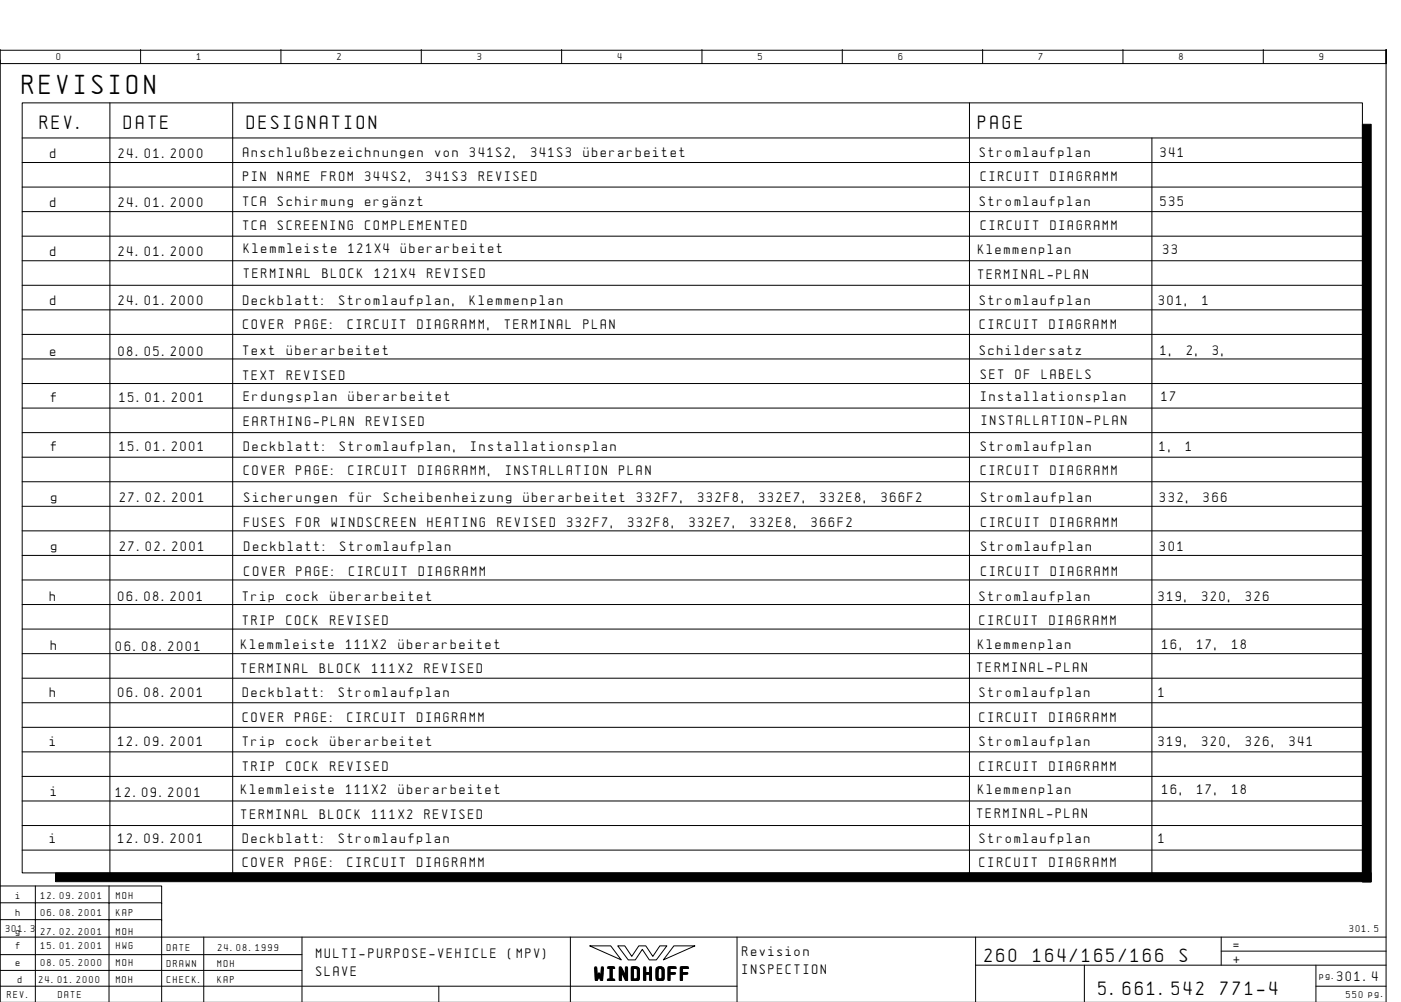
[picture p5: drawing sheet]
<svg xmlns="http://www.w3.org/2000/svg" width="399mm" height="286mm" viewBox="0 0 399 286" stroke-linecap="round" stroke-linejoin="round" font-family="sans-serif">
<defs><g id="words">
<text font-size="6.2" x="6.3" y="26.8">REVISION</text>
<g font-size="4.4">
<text x="11.3" y="36.8">REV.</text>
<text x="35.3" y="36.8">DATE</text>
<text x="70.3" y="36.8">DESIGNATION</text>
<text x="278.8" y="36.8">PAGE</text>
<text x="280.6" y="274.1">260</text>
<text x="294.5" y="274.1">164/165/166</text>
<text x="336.3" y="274.1">S</text>
<text x="169.5" y="279.3">WINDHOFF</text>
<text x="313.1" y="283.6">5.661.542</text>
<text x="347.9" y="283.6">771-4</text>
</g>
<g font-size="3.1">
<text x="14.3" y="44.9">d</text>
<text x="33.8" y="44.9">24.01.2000</text>
<text x="69.3" y="44.7">Anschlu·bezeichnungen</text>
<text x="124" y="44.7">von</text>
<text x="134" y="44.7">341S2,</text>
<text x="151.4" y="44.7">341S3</text>
<text x="166.3" y="44.7">Åberarbeitet</text>
<text x="279.3" y="44.7">Stromlaufplan</text>
<text x="330.8" y="44.7">341</text>
<text x="69.3" y="51.7">PIN</text>
<text x="79.2" y="51.7">NAME</text>
<text x="91.7" y="51.7">FROM</text>
<text x="104.1" y="51.7">344S2,</text>
<text x="121.5" y="51.7">341S3</text>
<text x="136.4" y="51.7">REVISED</text>
<text x="279.5" y="51.5">CIRCUIT</text>
<text x="299.4" y="51.5">DIAGRAMM</text>
<text x="14.3" y="58.9">d</text>
<text x="33.8" y="58.9">24.01.2000</text>
<text x="69.3" y="58.7">TCA</text>
<text x="79.2" y="58.7">Schirmung</text>
<text x="104.1" y="58.7">ergÑnzt</text>
<text x="279.3" y="58.7">Stromlaufplan</text>
<text x="330.8" y="58.7">535</text>
<text x="69.3" y="65.7">TCA</text>
<text x="79.2" y="65.7">SCREENING</text>
<text x="104.1" y="65.7">COMPLEMENTED</text>
<text x="279.5" y="65.5">CIRCUIT</text>
<text x="299.4" y="65.5">DIAGRAMM</text>
<text x="14.3" y="72.9">d</text>
<text x="33.8" y="72.9">24.01.2000</text>
<text x="69.5" y="72.2">Klemmleiste</text>
<text x="99.4" y="72.2">121X4</text>
<text x="114.3" y="72.2">Åberarbeitet</text>
<text x="278.8" y="72.5">Klemmenplan</text>
<text x="331.5" y="72.3">33</text>
<text x="69.5" y="79.1">TERMINAL</text>
<text x="91.9" y="79.1">BLOCK</text>
<text x="106.8" y="79.1">121X4</text>
<text x="121.7" y="79.1">REVISED</text>
<text x="278.8" y="79.5">TERMINAL-PLAN</text>
<text x="14.3" y="86.9">d</text>
<text x="33.8" y="86.9">24.01.2000</text>
<text x="69.3" y="86.9">Deckblatt:</text>
<text x="96.6" y="86.9">Stromlaufplan,</text>
<text x="134" y="86.9">Klemmenplan</text>
<text x="279.3" y="86.9">Stromlaufplan</text>
<text x="330.3" y="86.9">301,</text>
<text x="342.7" y="86.9">1</text>
<text x="69.3" y="93.9">COVER</text>
<text x="84.2" y="93.9">PAGE:</text>
<text x="99.1" y="93.9">CIRCUIT</text>
<text x="119" y="93.9">DIAGRAMM,</text>
<text x="143.9" y="93.9">TERMINAL</text>
<text x="166.3" y="93.9">PLAN</text>
<text x="279.3" y="93.9">CIRCUIT</text>
<text x="299.2" y="93.9">DIAGRAMM</text>
<text x="14.3" y="101.4">e</text>
<text x="33.8" y="101.4">08.05.2000</text>
<text x="69.3" y="101.2">Text</text>
<text x="81.7" y="101.2">Åberarbeitet</text>
<text x="279.3" y="101.2">Schildersatz</text>
<text x="330.8" y="101.2">1,</text>
<text x="338.2" y="101.2">2,</text>
<text x="345.7" y="101.2">3,</text>
<text x="69.3" y="108.2">TEXT</text>
<text x="81.7" y="108.2">REVISED</text>
<text x="279.5" y="108.1">SET</text>
<text x="289.5" y="108.1">OF</text>
<text x="296.9" y="108.1">LABELS</text>
<text x="14.5" y="114.5">f</text>
<text x="34" y="114.5">15.01.2001</text>
<text x="69.5" y="114.3">Erdungsplan</text>
<text x="99.4" y="114.3">Åberarbeitet</text>
<text x="279.5" y="114.3">Installationsplan</text>
<text x="331" y="114.3">17</text>
<text x="69.5" y="121.3">EARTHING-PLAN</text>
<text x="104.4" y="121.3">REVISED</text>
<text x="279.8" y="121.1">INSTALLATION-PLAN</text>
<text x="14.5" y="128.5">f</text>
<text x="34" y="128.5">15.01.2001</text>
<text x="69.5" y="128.5">Deckblatt:</text>
<text x="96.9" y="128.5">Stromlaufplan,</text>
<text x="134.2" y="128.5">Installationsplan</text>
<text x="279.5" y="128.5">Stromlaufplan</text>
<text x="330.5" y="128.5">1,</text>
<text x="338" y="128.5">1</text>
<text x="69.5" y="135.5">COVER</text>
<text x="84.5" y="135.5">PAGE:</text>
<text x="99.4" y="135.5">CIRCUIT</text>
<text x="119.3" y="135.5">DIAGRAMM,</text>
<text x="144.2" y="135.5">INSTALLATION</text>
<text x="176.5" y="135.5">PLAN</text>
<text x="279.5" y="135.5">CIRCUIT</text>
<text x="299.4" y="135.5">DIAGRAMM</text>
<text x="14.6" y="143.1">g</text>
<text x="34.1" y="143.1">27.02.2001</text>
<text x="69.6" y="143.1">Sicherungen</text>
<text x="99.5" y="143.1">fÅr</text>
<text x="109.4" y="143.1">Scheibenheizung</text>
<text x="149.2" y="143.1">Åberarbeitet</text>
<text x="181.6" y="143.1">332F7,</text>
<text x="199" y="143.1">332F8,</text>
<text x="216.4" y="143.1">332E7,</text>
<text x="233.8" y="143.1">332E8,</text>
<text x="251.2" y="143.1">366F2</text>
<text x="279.6" y="143.1">Stromlaufplan</text>
<text x="330.6" y="143.1">332,</text>
<text x="343.1" y="143.1">366</text>
<text x="69.6" y="150.1">FUSES</text>
<text x="84.6" y="150.1">FOR</text>
<text x="94.5" y="150.1">WINDSCREEN</text>
<text x="121.9" y="150.1">HEATING</text>
<text x="141.8" y="150.1">REVISED</text>
<text x="161.7" y="150.1">332F7,</text>
<text x="179.1" y="150.1">332F8,</text>
<text x="196.5" y="150.1">332E7,</text>
<text x="213.9" y="150.1">332E8,</text>
<text x="231.3" y="150.1">366F2</text>
<text x="279.6" y="150.1">CIRCUIT</text>
<text x="299.5" y="150.1">DIAGRAMM</text>
<text x="14.6" y="157.1">g</text>
<text x="34.1" y="157.1">27.02.2001</text>
<text x="69.6" y="157.1">Deckblatt:</text>
<text x="97" y="157.1">Stromlaufplan</text>
<text x="279.6" y="157.1">Stromlaufplan</text>
<text x="330.6" y="157.1">301</text>
<text x="69.6" y="164.1">COVER</text>
<text x="84.6" y="164.1">PAGE:</text>
<text x="99.5" y="164.1">CIRCUIT</text>
<text x="119.4" y="164.1">DIAGRAMM</text>
<text x="279.6" y="164.1">CIRCUIT</text>
<text x="299.5" y="164.1">DIAGRAMM</text>
<text x="14.2" y="171.2">h</text>
<text x="33.7" y="171.2">06.08.2001</text>
<text x="69.2" y="171.2">Trip</text>
<text x="81.6" y="171.2">cock</text>
<text x="94.1" y="171.2">Åberarbeitet</text>
<text x="279.2" y="171.2">Stromlaufplan</text>
<text x="330.2" y="171.2">319,</text>
<text x="342.6" y="171.2">320,</text>
<text x="355.1" y="171.2">326</text>
<text x="69.2" y="178.2">TRIP</text>
<text x="81.6" y="178.2">COCK</text>
<text x="94.1" y="178.2">REVISED</text>
<text x="279.2" y="178.2">CIRCUIT</text>
<text x="299.1" y="178.2">DIAGRAMM</text>
<text x="14.5" y="185.4">h</text>
<text x="33" y="185.6">06.08.2001</text>
<text x="68.8" y="184.9">Klemmleiste</text>
<text x="98.6" y="184.9">111X2</text>
<text x="113.6" y="184.9">Åberarbeitet</text>
<text x="278.8" y="184.9">Klemmenplan</text>
<text x="331.3" y="184.9">16,</text>
<text x="341.2" y="184.9">17,</text>
<text x="351.2" y="184.9">18</text>
<text x="68.8" y="191.9">TERMINAL</text>
<text x="91.2" y="191.9">BLOCK</text>
<text x="106.1" y="191.9">111X2</text>
<text x="121" y="191.9">REVISED</text>
<text x="278.6" y="191.6">TERMINAL-PLAN</text>
<text x="14.2" y="198.7">h</text>
<text x="33.7" y="198.7">06.08.2001</text>
<text x="69.2" y="198.7">Deckblatt:</text>
<text x="96.6" y="198.7">Stromlaufplan</text>
<text x="279.2" y="198.7">Stromlaufplan</text>
<text x="330.2" y="198.7">1</text>
<text x="69.2" y="205.7">COVER</text>
<text x="84.1" y="205.7">PAGE:</text>
<text x="99.1" y="205.7">CIRCUIT</text>
<text x="119" y="205.7">DIAGRAMM</text>
<text x="279.2" y="205.7">CIRCUIT</text>
<text x="299.1" y="205.7">DIAGRAMM</text>
<text x="14.2" y="212.7">i</text>
<text x="33.7" y="212.7">12.09.2001</text>
<text x="69.2" y="212.7">Trip</text>
<text x="81.6" y="212.7">cock</text>
<text x="94.1" y="212.7">Åberarbeitet</text>
<text x="279.2" y="212.7">Stromlaufplan</text>
<text x="330.2" y="212.7">319,</text>
<text x="342.6" y="212.7">320,</text>
<text x="355.1" y="212.7">326,</text>
<text x="367.5" y="212.7">341</text>
<text x="69.2" y="219.7">TRIP</text>
<text x="81.6" y="219.7">COCK</text>
<text x="94.1" y="219.7">REVISED</text>
<text x="279.2" y="219.7">CIRCUIT</text>
<text x="299.1" y="219.7">DIAGRAMM</text>
<text x="14.5" y="226.9">i</text>
<text x="33" y="227">12.09.2001</text>
<text x="68.8" y="226.4">Klemmleiste</text>
<text x="98.6" y="226.4">111X2</text>
<text x="113.6" y="226.4">Åberarbeitet</text>
<text x="278.8" y="226.4">Klemmenplan</text>
<text x="331.3" y="226.4">16,</text>
<text x="341.2" y="226.4">17,</text>
<text x="351.2" y="226.4">18</text>
<text x="68.8" y="233.4">TERMINAL</text>
<text x="91.2" y="233.4">BLOCK</text>
<text x="106.1" y="233.4">111X2</text>
<text x="121" y="233.4">REVISED</text>
<text x="278.6" y="233.1">TERMINAL-PLAN</text>
<text x="14.2" y="240.2">i</text>
<text x="33.7" y="240.2">12.09.2001</text>
<text x="69.2" y="240.2">Deckblatt:</text>
<text x="96.6" y="240.2">Stromlaufplan</text>
<text x="279.2" y="240.2">Stromlaufplan</text>
<text x="330.2" y="240.2">1</text>
<text x="69.2" y="247.2">COVER</text>
<text x="84.1" y="247.2">PAGE:</text>
<text x="99.1" y="247.2">CIRCUIT</text>
<text x="119" y="247.2">DIAGRAMM</text>
<text x="279.2" y="247.2">CIRCUIT</text>
<text x="299.1" y="247.2">DIAGRAMM</text>
<text x="90.1" y="273.1">MULTI-PURPOSE-VEHICLE</text>
<text x="144.8" y="273.1">(MPV)</text>
<text x="211.6" y="272.6">Revision</text>
<text x="351.6" y="270.6">=</text>
<text x="351.6" y="274.6">+</text>
<text x="90.1" y="278.1">SLAVE</text>
<text x="211.6" y="277.6">INSPECTION</text>
<text x="381.1" y="279.6">301.4</text>
</g>
<g font-size="2.3">
<text x="16.1" y="17.1">0</text>
<text x="56.1" y="17.1">1</text>
<text x="96.1" y="17.1">2</text>
<text x="136.1" y="17.1">3</text>
<text x="176.1" y="17.1">4</text>
<text x="216.1" y="17.1">5</text>
<text x="256.1" y="17.1">6</text>
<text x="296.1" y="17.1">7</text>
<text x="336.1" y="17.1">8</text>
<text x="376.1" y="17.1">9</text>
<text x="4.5" y="256.2">i</text>
<text x="11.7" y="256.2">12.09.2001</text>
<text x="33.2" y="256.2">MOH</text>
<text x="4.5" y="261">h</text>
<text x="11.7" y="261">06.08.2001</text>
<text x="33.2" y="261">KAP</text>
<text x="1.6" y="265.6">301.3</text>
<text x="4.5" y="266.4">g</text>
<text x="11.7" y="266.4">27.02.2001</text>
<text x="33.2" y="266.4">MOH</text>
<text x="384.6" y="265.6">301.5</text>
<text x="4.5" y="270.4">f</text>
<text x="4.5" y="275.4">e</text>
<text x="11.7" y="270.4">15.01.2001</text>
<text x="11.7" y="275.4">08.05.2000</text>
<text x="33.2" y="270.4">HWG</text>
<text x="33.2" y="275.4">MOH</text>
<text x="47.6" y="271.1">DATE</text>
<text x="47.6" y="275.6">DRAWN</text>
<text x="62" y="275.6">MOH</text>
<text x="62.1" y="271.1">24.08.1999</text>
<text x="5.1" y="280.3">d</text>
<text x="11.1" y="280.3">24.01.2000</text>
<text x="33.1" y="280.3">MOH</text>
<text x="47.6" y="280.1">CHECK.</text>
<text x="62" y="280.1">KAP</text>
<text x="376.1" y="279.1">pg.</text>
<text x="2.1" y="284.6">REV.</text>
<text x="16.6" y="284.6">DATE</text>
<text x="383.7" y="284.6">550 pg.</text>
</g>
</g></defs>
<g fill="none" stroke="#000" stroke-width=".29">
<path d="M.1 14.1v4h395v-4v271.6M.1 17.1v250M.1 14.3h395M40.1 14.1v4M80.1 14.1v4M120.1 14.1v4M160.1 14.1v4M200.1 14.1v4M240.1 14.1v4M280.1 14.1v4M320.1 14.1v4M360.1 14.1v4"/>
<path d="M6.3 39.3h382M6.3 29.3h382v219.5h-382zM31.3 29.3v220.5M66.3 29.3v221M276.3 29.3v220.5M328.3 39.3v211M6.3 46.3h382M6.3 53.3h382M6.3 60.3h382M6.3 67.3h382M6.3 74.3h382M6.3 81.3h382"/>
<path d="M6.3 88.3h382M6.3 95.3h382M6.3 102.3h382M6.3 109.3h382M6.3 116.3h382M6.3 123.3h382M6.3 130.3h382M6.3 137.3h382M6.3 144.3h382M6.3 151.3h382M6.3 158.3h382M6.3 165.3h382"/>
<path d="M6.3 172.3h382M6.3 179.3h382M6.3 186.3h382M6.3 193.3h382M6.3 200.3h382M6.3 207.3h382M6.3 214.3h382M6.3 221.3h382M6.3 228.3h382M6.3 235.3h382M.1 252.6h46v4.9M.1 257.4h46v4.9"/>
<path d="M6.3 242.3h382M10.1 252.5v33.1M31.1 252.5v33.1M.1 262.2h46v23.5M58.1 267.1v18.6M86.1 272.1h-86M86.1 276.6h-86M86.1 267.1v18.6M162.6 267.1v18.6M168.1 269.6h6l3 4zM176.1 269.6h2l2 3 2-3h2l2 3 2-3h2l-3 4h-2l-2-3-2 3h-2zM192.1 269.6h6l-9 4z"/>
<path d="M210.1 267.1v18.6M278.1 275.1h117M278.1 267.1v18.6M309.1 275.1v10.6M348.1 271.1h47M348.1 267.1v8M375.1 275.1v10.6M395.1 267.1h-395v18.6M125.1 281.1v4.6M210.1 281.1h-210M375.1 281.1h20"/>
</g>
<path d="M388.3 35.4h2.5v216h-2.5zM15.8 248.8h375v2.5h-375z" fill="#000" stroke="#000" stroke-width=".29"/>
<use href="#words"/>
</svg>
